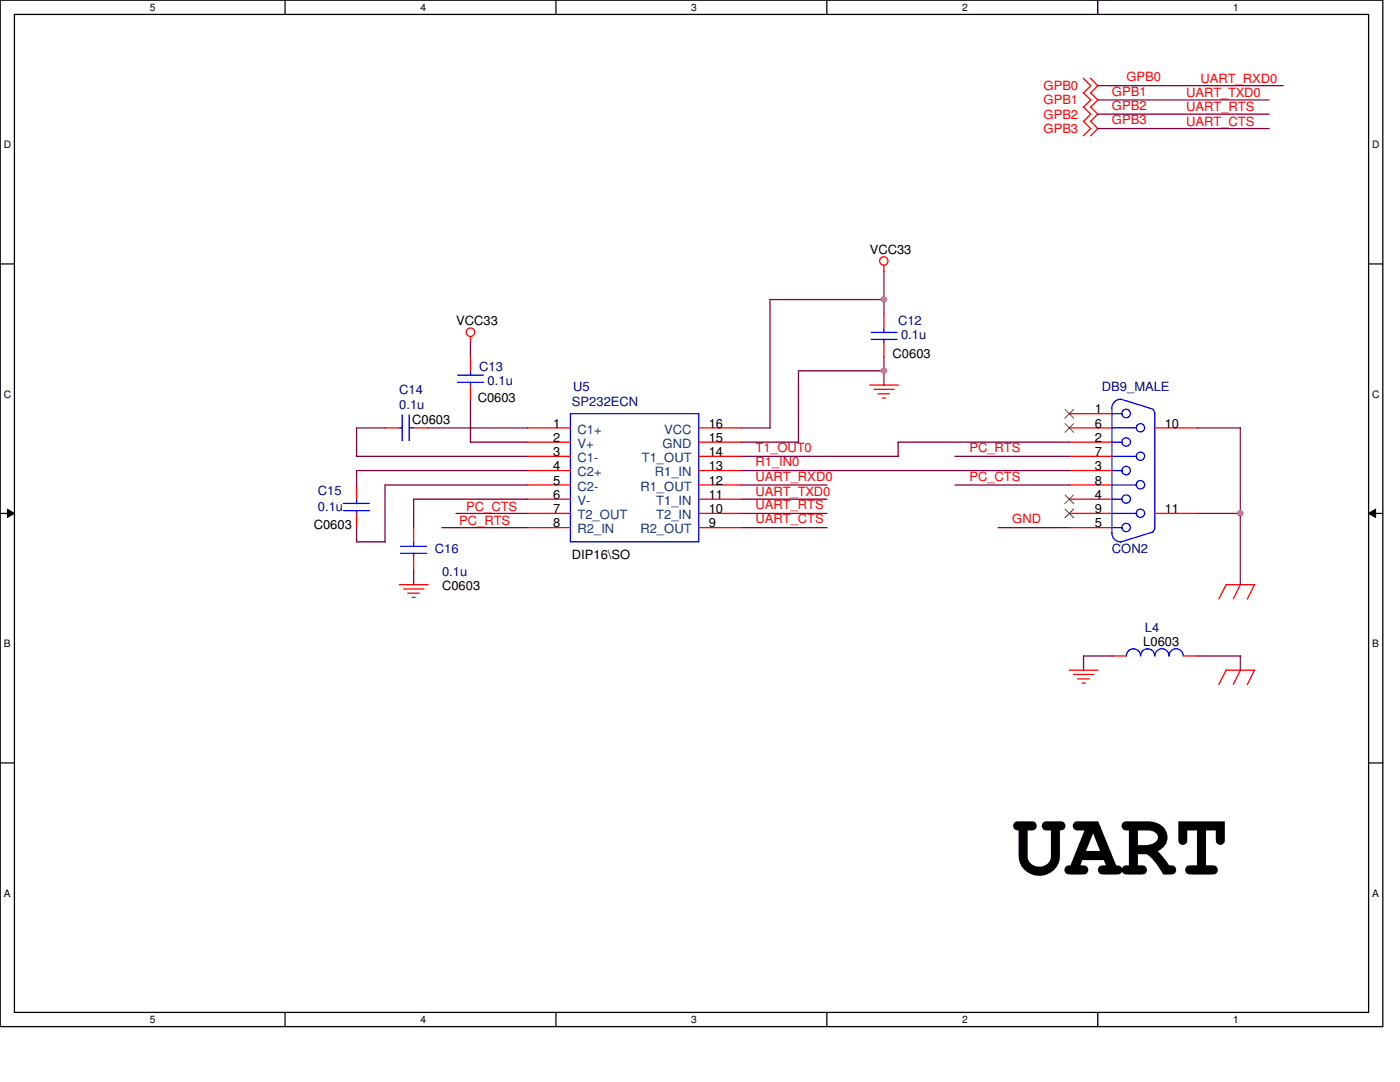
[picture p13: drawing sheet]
<svg xmlns="http://www.w3.org/2000/svg" width="279mm" height="216mm" viewBox="0 0 279 216" stroke-linecap="round" stroke-linejoin="round" font-family="sans-serif">
<defs><g id="words">
<text font-size="18.2" x="202" y="174.5">UART</text>
<g font-size="2.5" fill="#f00">
<text x="208.3" y="17.9">GPB0</text>
<text x="224.8" y="16.3">GPB0</text>
<text x="239.6" y="16.6">UART_RXD0</text>
<text x="208.3" y="20.8">GPB1</text>
<text x="208.3" y="23.7">GPB2</text>
<text x="221.9" y="19.1">GPB1</text>
<text x="221.9" y="21.9">GPB2</text>
<text x="236.7" y="19.4">UART_TXD0</text>
<text x="236.7" y="22.2">UART_RTS</text>
<text x="208.3" y="26.5">GPB3</text>
<text x="221.9" y="24.8">GPB3</text>
<text x="236.7" y="25.1">UART_CTS</text>
<text x="150.8" y="90.2">T1_OUT0</text>
<text x="150.8" y="93">R1_IN0</text>
<text x="150.8" y="95.9">UART_RXD0</text>
<text x="193.5" y="90.2">PC_RTS</text>
<text x="193.5" y="95.9">PC_CTS</text>
<text x="93" y="101.9">PC_CTS</text>
<text x="150.8" y="99.1">UART_TXD0</text>
<text x="150.8" y="101.6">UART_RTS</text>
<text x="91.7" y="104.7">PC_RTS</text>
<text x="150.8" y="104.4">UART_CTS</text>
<text x="202" y="104.4">GND</text>
</g>
<g font-size="2.5">
<text x="173.6" y="50.7">VCC33</text>
<text x="91.1" y="64.9">VCC33</text>
<text x="178.1" y="71.5">C0603</text>
<text x="95.3" y="80.3">C0603</text>
<text x="218.5" y="82.5">1</text>
<text x="82.3" y="84.5">C0603</text>
<text x="110.4" y="85.3">1</text>
<text x="110.4" y="88.2">2</text>
<text x="141.4" y="85.3">16</text>
<text x="141.4" y="88.2">15</text>
<text x="218.5" y="85.3">6</text>
<text x="218.5" y="88.2">2</text>
<text x="232.5" y="85.3">10</text>
<text x="110.4" y="91">3</text>
<text x="110.4" y="93.9">4</text>
<text x="141.4" y="91">14</text>
<text x="141.4" y="93.9">13</text>
<text x="218.5" y="91">7</text>
<text x="218.5" y="93.9">3</text>
<text x="110.4" y="96.7">5</text>
<text x="110.4" y="99.6">6</text>
<text x="141.4" y="96.7">12</text>
<text x="141.4" y="99.6">11</text>
<text x="218.5" y="96.7">8</text>
<text x="218.5" y="99.6">4</text>
<text x="62.6" y="105.6">C0603</text>
<text x="110.4" y="102.4">7</text>
<text x="110.4" y="105.2">8</text>
<text x="141.4" y="102.4">10</text>
<text x="141.4" y="105.2">9</text>
<text x="218.5" y="102.4">9</text>
<text x="218.5" y="105.2">5</text>
<text x="232.5" y="102.4">11</text>
<text x="114.1" y="111.5">DIP16\SO</text>
<text x="88.2" y="117.8">C0603</text>
<text x="228.2" y="128.9">L0603</text>
</g>
<g font-size="2.5" fill="#000080">
<text x="179.2" y="64.9">C12</text>
<text x="179.8" y="67.7">0.1u</text>
<text x="95.6" y="74">C13</text>
<text x="97.3" y="76.8">0.1u</text>
<text x="114.4" y="78">U5</text>
<text x="219.9" y="78">DB9_MALE</text>
<text x="79.7" y="78.6">C14</text>
<text x="79.7" y="81.7">0.1u</text>
<text x="114.1" y="81.1">SP232ECN</text>
<text x="63.5" y="98.8">C15</text>
<text x="63.5" y="101.9">0.1u</text>
<text x="86.8" y="110.4">C16</text>
<text x="221.9" y="110.4">CON2</text>
<text x="88.2" y="115">0.1u</text>
<text x="228.5" y="126.1">L4</text>
</g>
<g font-size="2.5" fill="#004080">
<text x="115.3" y="86.5">C1+</text>
<text x="115.3" y="89.4">V+</text>
<text x="132.2" y="89.4">GND</text>
<text x="132.5" y="86.5">VCC</text>
<text x="115.3" y="92.2">C1-</text>
<text x="115.3" y="95">C2+</text>
<text x="128.1" y="92.2">T1_OUT</text>
<text x="130.7" y="95">R1_IN</text>
<text x="115.3" y="97.9">C2-</text>
<text x="115.3" y="100.8">V-</text>
<text x="127.8" y="97.9">R1_OUT</text>
<text x="131" y="100.8">T1_IN</text>
<text x="115.3" y="103.6">T2_OUT</text>
<text x="115.3" y="106.4">R2_IN</text>
<text x="127.8" y="106.4">R2_OUT</text>
<text x="131" y="103.6">T2_IN</text>
</g>
<g font-size="2">
<text x="29.9" y="2.2">5</text>
<text x="83.9" y="2.2">4</text>
<text x="138" y="2.2">3</text>
<text x="192" y="2.2">2</text>
<text x="246.1" y="2.2">1</text>
<text x=".8" y="29.6">D</text>
<text x="273.9" y="29.6">D</text>
<text x=".8" y="79.4">C</text>
<text x="273.9" y="79.4">C</text>
<text x=".8" y="129.2">B</text>
<text x="273.9" y="129.2">B</text>
<text x=".8" y="178.9">A</text>
<text x="273.9" y="178.9">A</text>
<text x="29.9" y="204.1">5</text>
<text x="83.9" y="204.1">4</text>
<text x="138" y="204.1">3</text>
<text x="192" y="204.1">2</text>
<text x="246.1" y="204.1">1</text>
</g>
</g></defs>
<path d="M0 0h276v204.9h-276zM2.9 2.9h270.2v199.1h-270.2z" fill="none" stroke="#000" stroke-width=".25"/>
<g fill="#fff">
<path d="M29.9 .3h1.1v2.3h-1.1z"/>
<path d="M29.9 202.3h1.1v2.3h-1.1z"/>
</g>
<path d="M56.9 0v2.9M56.9 202v2.9" fill="none" stroke="#000" stroke-width=".25"/>
<g fill="#fff">
<path d="M83.9 .3h1.1v2.3h-1.1z"/>
<path d="M83.9 202.3h1.1v2.3h-1.1z"/>
</g>
<path d="M111 0v2.9M111 202v2.9" fill="none" stroke="#000" stroke-width=".25"/>
<g fill="#fff">
<path d="M138 .3h1.1v2.3h-1.1z"/>
<path d="M138 202.3h1.1v2.3h-1.1z"/>
</g>
<path d="M165 0v2.9M165 202v2.9" fill="none" stroke="#000" stroke-width=".25"/>
<g fill="#fff">
<path d="M192 .3h1.1v2.3h-1.1z"/>
<path d="M192 202.3h1.1v2.3h-1.1z"/>
</g>
<path d="M219.1 0v2.9M219.1 202v2.9" fill="none" stroke="#000" stroke-width=".25"/>
<g fill="#fff">
<path d="M246.1 .3h1.1v2.3h-1.1z"/>
<path d="M246.1 202.3h1.1v2.3h-1.1z"/>
<path d="M.8 27.8h1.4v2.2h-1.4z"/>
<path d="M273.9 27.8h1.4v2.2h-1.4z"/>
<path d="M.8 77.6h1.4v2.2h-1.4z"/>
<path d="M273.9 77.6h1.4v2.2h-1.4z"/>
</g>
<path d="M0 52.7h2.9M273.1 52.7h2.9" fill="none" stroke="#000" stroke-width=".25"/>
<g fill="#fff">
<path d="M.8 127.3h1.3v2.3h-1.3z"/>
<path d="M273.9 127.3h1.3v2.3h-1.3z"/>
</g>
<path d="M0 102.4h2.9M273.1 102.4h2.9" fill="none" stroke="#000" stroke-width=".25"/>
<path d="M1.5 101.6l1.4 .8-1.4 .9zM273.1 102.4l1.4-.8v1.7z" fill="#000"/>
<path d="M1.5 101.6l1.4 .8-1.4 .9zM273.1 102.4l1.4-.8v1.7z" fill="none" stroke="#000" stroke-width=".2"/>
<g fill="#fff">
<path d="M.8 177.1h1.3v2.3h-1.3z"/>
<path d="M273.9 177.1h1.3v2.3h-1.3z"/>
</g>
<path d="M0 152.2h2.9M273.1 152.2h2.9" fill="none" stroke="#000" stroke-width=".25"/>
<g fill="none" stroke="#f00" stroke-width=".25">
<path d="M216.2 15.6l1.5 1.5-1.5 1.5M216.2 18.5l1.5 1.4-1.5 1.5M217.6 15.6l1.5 1.5-1.5 1.5M217.6 18.5l1.5 1.4-1.5 1.5M216.2 21.3l1.5 1.5-1.5 1.5M216.2 24.2l1.5 1.5-1.5 1.4M217.6 21.3l1.5 1.5-1.5 1.5M217.6 24.2l1.5 1.5-1.5 1.4M176.4 53v1.1M93.9 67.2v1.2M93.9 71.2v2.8M93.9 76.8v2.9"/>
<path d="M173.6 76.8h5.7M174.4 77.7h4M175.2 78.6h2.3M176.1 79.4h.6M176.4 62.6v2.8M176.4 68.3v2.9M71.2 96.8v2.8M76.8 85.4h2.9M82.5 85.4h2.9M105.3 85.4h8.5M105.3 88.2h8.5M105.3 91.1h8.5"/>
<path d="M105.3 93.9h8.5M105.3 96.8h8.5M105.3 99.6h8.5M139.4 85.4h8.6M139.4 88.2h8.6M139.4 91.1h8.6M139.4 93.9h8.6M139.4 96.8h8.6M139.4 99.6h8.6M213.4 85.4h8.5M213.4 88.2h8.5M213.4 91.1h8.5"/>
<path d="M213.4 93.9h8.5M213.4 96.8h8.5M213.4 99.6h8.5M213.4 82.5h8.5M230.5 85.4h8.5M71.2 102.4v2.9M79.7 116.7h5.7M80.6 117.5h4M81.4 118.4h2.3M82.3 119.2h.5M82.5 105.3v2.8M82.5 111v2.8"/>
<path d="M105.3 102.4h8.5M105.3 105.3h8.5M139.4 102.4h8.6M139.4 105.3h8.6M213.4 102.4h8.5M213.4 105.3h8.5M230.5 102.4h8.5M244.7 116.7h5.7M244.7 116.6l-1.5 2.9M247.6 116.6l-1.5 2.9M250.4 116.7l-1.5 2.8M213.4 133.7h5.7"/>
<path d="M214.2 134.6h4.1M215.1 135.5h2.3M215.9 136.3h.7M221.9 130.9h2.9M236.1 130.9h2.9M244.7 133.7h5.7M244.7 133.7l-1.5 2.9M247.6 133.7l-1.5 2.9M250.4 133.7l-1.5 2.9"/>
<circle cx="176.4" cy="52.1" r=".84"/>
<circle cx="93.9" cy="66.3" r=".85"/>
</g>
<g fill="none" stroke="#00f" stroke-width=".25">
<path d="M91.3 74.8h5.2M91.3 76.3h5.2M93.9 74v.9M93.9 76.2v.6M173.9 66.3h5.1M173.9 67.7h5.1M176.4 65.4v1M176.4 67.7v.6M223.6 79.6l6.6 2.1M223.6 79.7a1.7 1.7 0 0 0-1.7 1.7v25.1M71.2 99.6v.9M79.7 85.4h.6"/>
<path d="M80.3 82.8v5.1M81.6 85.4h.9M81.7 82.8v5.1M113.8 82.5h25.6v25.6h-25.6zM221.9 85.4h4.9M221.9 91.1h4.9M221.9 96.8h4.9M221.9 82.5h2M221.9 88.2h2M221.9 93.9h2M221.9 99.6h2M230.1 81.7l.4 .8"/>
<path d="M230.5 82.5v22.8l-.4 .8M68.5 100.5h5.2M68.5 101.9h5.2M71.2 101.9v.5M79.9 109h5.2M79.9 110.4h5.2M82.5 108.1v1M82.5 110.4v.6M221.9 102.4h4.9M221.9 106.4a1.7 1.7 0 0 0 1.7 1.7M221.9 105.3h2M230.2 106.1l-6.6 2.1"/>
<path d="M224.8 130.9a1.4 1.4 0 0 1 1.4-1.4 1.43 1.43 0 0 1 1.4 1.4 1.4 1.4 0 0 1 1.4-1.4 1.43 1.43 0 0 1 1.5 1.4 1.42 1.42 0 0 1 1.4-1.4 1.42 1.42 0 0 1 1.4 1.4 1.42 1.42 0 0 1 1.4-1.4 1.42 1.42 0 0 1 1.4 1.4"/>
<circle cx="224.7" cy="82.5" r=".85"/>
<circle cx="224.7" cy="93.9" r=".85"/>
<circle cx="224.8" cy="99.6" r=".84"/>
<circle cx="224.8" cy="88.2" r=".84"/>
<circle cx="227.6" cy="96.7" r=".84"/>
<circle cx="227.6" cy="91" r=".83"/>
<circle cx="227.6" cy="85.4" r=".83"/>
<circle cx="224.8" cy="105.3" r=".84"/>
<circle cx="227.6" cy="102.4" r=".83"/>
</g>
<path d="M212.6 81.7l1.7 1.7M212.6 84.5l1.7 1.8M212.6 98.8l1.7 1.7M214.2 81.7l-1.7 1.7M214.2 84.5l-1.7 1.8M214.2 98.8l-1.7 1.7M212.6 101.6l1.7 1.7M214.2 101.6l-1.7 1.7" fill="none" stroke="#804000" stroke-width=".2"/>
<g fill="none" stroke="#800040" stroke-width=".25">
<path d="M219.1 19.9h34.2M219.1 17.1h37M219.1 25.7h34.2M219.1 22.8h34.2M176.4 54.1v8.6M176.4 59.8h-22.7v25.6M93.9 68.3v2.9M93.9 79.7v8.6M176.4 71.2v5.7M176.4 74h-17.1v14.3M71.2 91.1h34.1M76.9 85.4h-5.7v5.7"/>
<path d="M85.4 85.4h19.9M93.9 88.2h11.4M105.3 99.6h-22.8v5.7M105.3 93.9h-34.1v2.9M105.3 96.8h-28.5v11.4M148 85.4h5.7M148 91.1h31.3M148 99.6h17.1M148 93.9h65.4M148 88.2h11.4M148 96.8h17.1M190.6 91.1h22.8"/>
<path d="M190.6 96.8h22.8M213.4 88.2h-34.2v2.9M239 85.4h8.6M247.5 85.4v31.3M71.2 108.1h5.7M71.2 105.3v2.9M82.5 113.8v2.9M88.2 105.3h17.1M91 102.4h14.3M148 102.4h17.1M148 105.3h17.1M199.2 105.3h14.2"/>
<path d="M239 102.4h8.6M222 130.9h-5.8v2.9M239 130.9h8.6M247.5 130.9v2.9"/>
</g>
<circle cx="247.5" cy="102.4" r=".55" fill="#f0f"/>
<circle cx="247.5" cy="102.4" r=".55" fill="none" stroke="#f0f" stroke-width=".25"/>
<circle cx="176.4" cy="74" r=".55" fill="#f0f"/>
<circle cx="176.4" cy="74" r=".55" fill="none" stroke="#f0f" stroke-width=".25"/>
<circle cx="176.4" cy="59.7" r=".55" fill="#f0f"/>
<circle cx="176.4" cy="59.7" r=".55" fill="none" stroke="#f0f" stroke-width=".25"/>
<use href="#words"/>
</svg>
